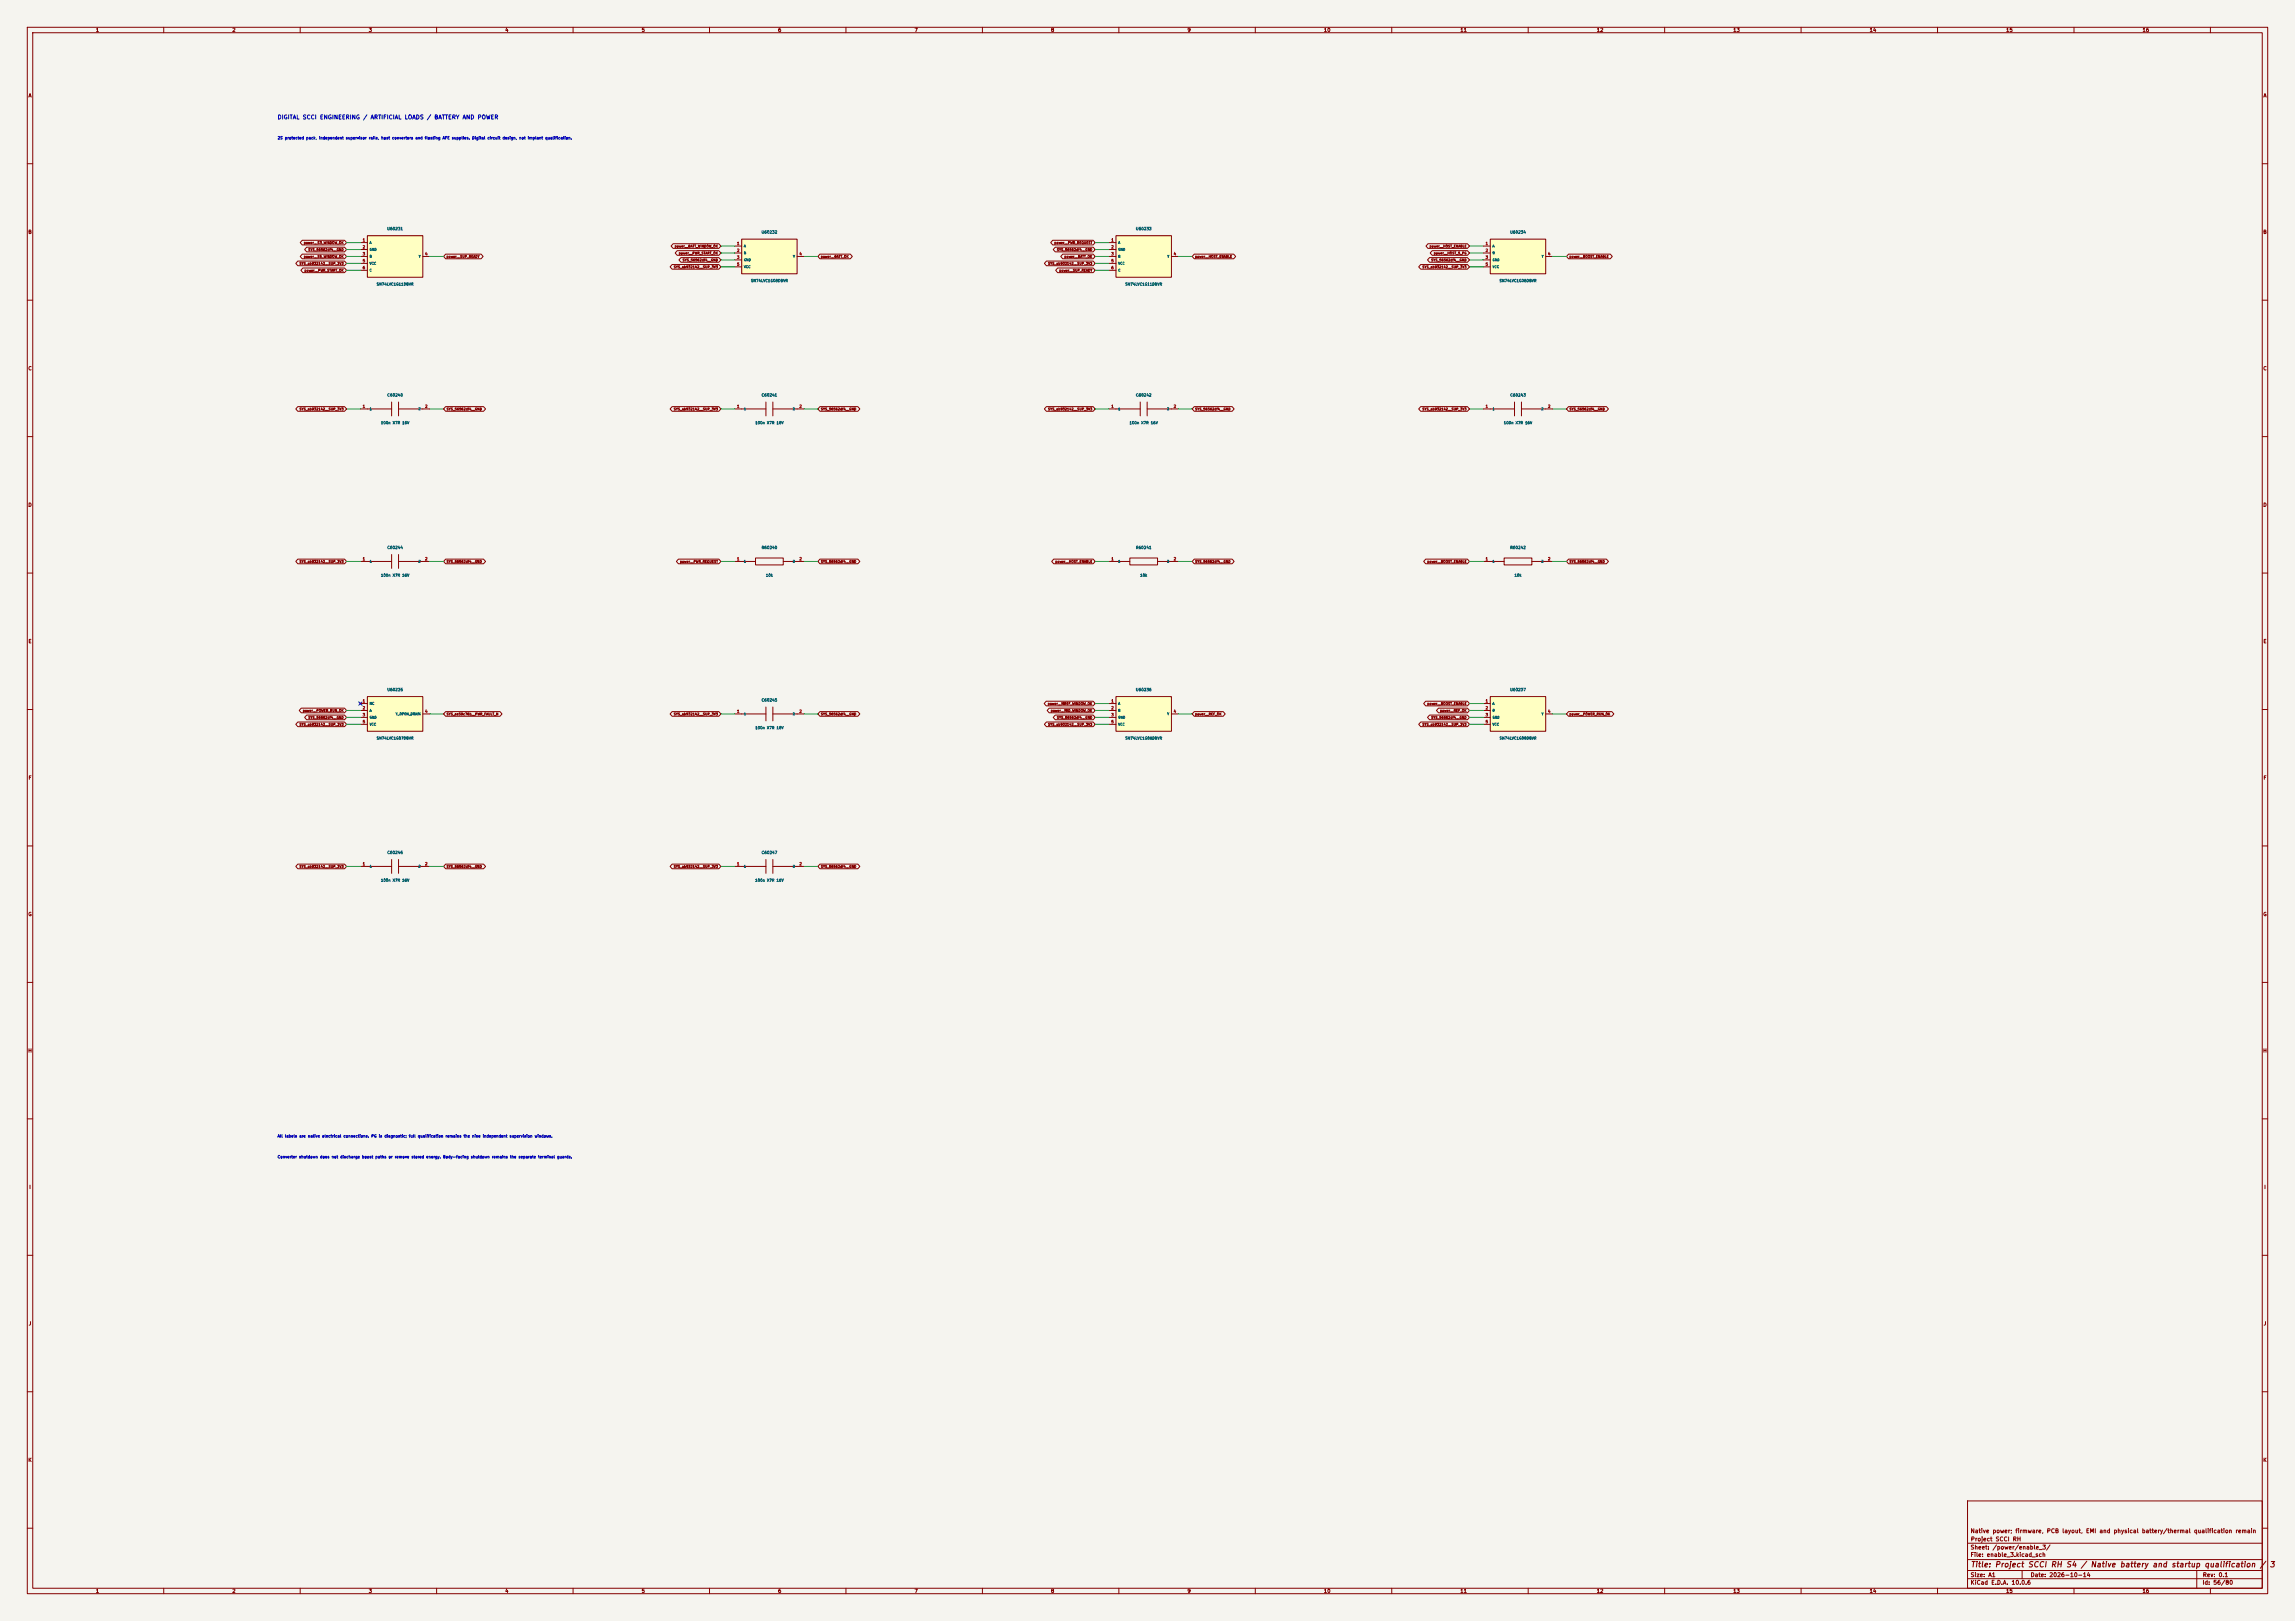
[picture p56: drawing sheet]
<svg xmlns="http://www.w3.org/2000/svg" width="841mm" height="594mm" viewBox="0 0 841 594" stroke-linecap="round" stroke-linejoin="round" font-family="sans-serif">
<defs><g id="words">
<g font-size="2" fill="#840000">
<text x="722" y="574.8">Title: Project SCCI RH S4 / Native battery and startup qualification /</text>
<text x="831.5" y="574.8">3</text>
</g>
<text font-size="1.5" fill="#0000c2" x="101.6" y="44.1">DIGITAL SCCI ENGINEERING / ARTIFICIAL LOADS / BATTERY AND POWER</text>
<g font-size="1.5" fill="#840000">
<text x="721.9" y="562.1">Native power; firmware, PCB layout, EMI and physical battery/thermal qualification remain</text>
<text x="721.9" y="568.1">Sheet: /power/enable_3/</text>
<text x="722" y="565.1">Project SCCI RH</text>
<text x="721.9" y="570.8">File: enable_3.kicad_sch</text>
<text x="721.9" y="581">KiCad E.D.A. 10.0.6</text>
<text x="721.9" y="578.2">Size: A1</text>
<text x="743.9" y="578.2">Date: 2026-10-14</text>
<text x="806.9" y="581">Id: 56/80</text>
<text x="807" y="578.2">Rev: 0.1</text>
</g>
<g font-size="1.3" fill="#840000">
<text x="35" y="12">1</text>
<text x="85" y="12">2</text>
<text x="135" y="12">3</text>
<text x="185" y="12">4</text>
<text x="235" y="12">5</text>
<text x="285" y="12">6</text>
<text x="335" y="12">7</text>
<text x="385" y="12">8</text>
<text x="435" y="12">9</text>
<text x="485" y="12">10</text>
<text x="535" y="12">11</text>
<text x="585" y="12">12</text>
<text x="635" y="12">13</text>
<text x="685" y="12">14</text>
<text x="735" y="12">15</text>
<text x="785" y="12">16</text>
<text x="10.3" y="36">A</text>
<text x="829.3" y="36">A</text>
<text x="10.2" y="86">B</text>
<text x="829.2" y="86">B</text>
<text x="10.2" y="136">C</text>
<text x="829.2" y="136">C</text>
<text x="10.2" y="186">D</text>
<text x="829.2" y="186">D</text>
<text x="10.3" y="236">E</text>
<text x="829.3" y="236">E</text>
<text x="10.3" y="286">F</text>
<text x="829.3" y="286">F</text>
<text x="10.2" y="336">G</text>
<text x="829.2" y="336">G</text>
<text x="10.2" y="386">H</text>
<text x="829.2" y="386">H</text>
<text x="10.6" y="436">I</text>
<text x="829.6" y="436">I</text>
<text x="10.4" y="486">J</text>
<text x="829.4" y="486">J</text>
<text x="10.2" y="536">K</text>
<text x="829.2" y="536">K</text>
<text x="35" y="584">1</text>
<text x="85" y="584">2</text>
<text x="135" y="584">3</text>
<text x="185" y="584">4</text>
<text x="235" y="584">5</text>
<text x="285" y="584">6</text>
<text x="335" y="584">7</text>
<text x="385" y="584">8</text>
<text x="435" y="584">9</text>
<text x="485" y="584">10</text>
<text x="535" y="584">11</text>
<text x="585" y="584">12</text>
<text x="635" y="584">13</text>
<text x="685" y="584">14</text>
<text x="735" y="584">15</text>
<text x="785" y="584">16</text>
</g>
<g font-size="1" fill="#0000c2">
<text x="101.6" y="51.3">2S protected pack, independent supervisor rails, host converters and floating AFE supplies. Digital circuit design, not implant qualification.</text>
<text x="101.6" y="417.1">All labels are native electrical connections. PG is diagnostic; full qualification remains the nine independent supervision windows.</text>
<text x="101.6" y="424.7">Converter shutdown does not discharge boost paths or remove stored energy. Body-facing shutdown remains the separate terminal guards.</text>
</g>
<g font-size="1" fill="#a90000">
<text x="132.8" y="88.7">1</text>
<text x="269.9" y="90">1</text>
<text x="407.1" y="88.7">1</text>
<text x="544.3" y="90">1</text>
<text x="132.8" y="91.3">2</text>
<text x="132.8" y="93.8">3</text>
<text x="155.6" y="93.8">4</text>
<text x="269.9" y="92.5">2</text>
<text x="269.9" y="95.1">3</text>
<text x="292.8" y="93.8">4</text>
<text x="407.1" y="91.3">2</text>
<text x="407.1" y="93.8">3</text>
<text x="430" y="93.8">4</text>
<text x="544.3" y="92.5">2</text>
<text x="544.3" y="95.1">3</text>
<text x="567.1" y="93.8">4</text>
<text x="132.8" y="96.3">5</text>
<text x="132.8" y="98.9">6</text>
<text x="269.9" y="97.6">5</text>
<text x="407.1" y="96.3">5</text>
<text x="407.1" y="98.9">6</text>
<text x="544.3" y="97.6">5</text>
<text x="132.8" y="149.7">1</text>
<text x="155.6" y="149.7">2</text>
<text x="269.9" y="149.7">1</text>
<text x="292.8" y="149.7">2</text>
<text x="407.1" y="149.7">1</text>
<text x="430" y="149.7">2</text>
<text x="544.3" y="149.7">1</text>
<text x="567.1" y="149.7">2</text>
<text x="132.8" y="205.6">1</text>
<text x="155.6" y="205.6">2</text>
<text x="269.9" y="205.6">1</text>
<text x="292.8" y="205.6">2</text>
<text x="407.1" y="205.6">1</text>
<text x="430" y="205.6">2</text>
<text x="544.3" y="205.6">1</text>
<text x="567.1" y="205.6">2</text>
<text x="132.8" y="257.6">1</text>
<text x="407.1" y="257.6">1</text>
<text x="544.3" y="257.6">1</text>
<text x="132.8" y="260.2">2</text>
<text x="132.8" y="262.7">3</text>
<text x="155.6" y="261.4">4</text>
<text x="269.9" y="261.4">1</text>
<text x="292.8" y="261.4">2</text>
<text x="407.1" y="260.2">2</text>
<text x="407.1" y="262.7">3</text>
<text x="430" y="261.4">4</text>
<text x="544.3" y="260.2">2</text>
<text x="544.3" y="262.7">3</text>
<text x="567.1" y="261.4">4</text>
<text x="132.8" y="265.2">5</text>
<text x="407.1" y="265.2">5</text>
<text x="544.3" y="265.2">5</text>
<text x="132.8" y="317.3">1</text>
<text x="155.6" y="317.3">2</text>
<text x="269.9" y="317.3">1</text>
<text x="292.8" y="317.3">2</text>
</g>
<g font-size="1" fill="#006464">
<text x="141.8" y="84.6">U60231</text>
<text x="278.9" y="85.8">U60232</text>
<text x="416.1" y="84.6">U60233</text>
<text x="553.3" y="85.8">U60234</text>
<text x="137.9" y="104.9">SN74LVC1G11DBVR</text>
<text x="275.1" y="103.6">SN74LVC1G08DBVR</text>
<text x="412.2" y="104.9">SN74LVC1G11DBVR</text>
<text x="549.4" y="103.6">SN74LVC1G08DBVR</text>
<text x="141.8" y="145.5">C60240</text>
<text x="279" y="145.5">C60241</text>
<text x="416.1" y="145.5">C60242</text>
<text x="553.3" y="145.5">C60243</text>
<text x="139.5" y="155.7">100n X7R 16V</text>
<text x="276.6" y="155.7">100n X7R 16V</text>
<text x="413.8" y="155.7">100n X7R 16V</text>
<text x="551" y="155.7">100n X7R 16V</text>
<text x="141.8" y="201.4">C60244</text>
<text x="279" y="201.4">R60240</text>
<text x="416.1" y="201.4">R60241</text>
<text x="553.3" y="201.4">R60242</text>
<text x="139.5" y="211.5">100n X7R 16V</text>
<text x="280.6" y="211.5">10k</text>
<text x="417.7" y="211.5">10k</text>
<text x="554.9" y="211.5">10k</text>
<text x="141.8" y="253.5">U60235</text>
<text x="279" y="257.3">C60245</text>
<text x="416.1" y="253.5">U60236</text>
<text x="553.3" y="253.5">U60237</text>
<text x="276.6" y="267.4">100n X7R 16V</text>
<text x="137.9" y="271.2">SN74LVC1G07DBVR</text>
<text x="412.2" y="271.2">SN74LVC1G08DBVR</text>
<text x="549.4" y="271.2">SN74LVC1G08DBVR</text>
<text x="141.8" y="313.2">C60246</text>
<text x="279" y="313.2">C60247</text>
<text x="139.5" y="323.3">100n X7R 16V</text>
<text x="276.6" y="323.3">100n X7R 16V</text>
</g>
<g font-size=".9" fill="#840000">
<text x="111.2" y="89.6">power__S3_WINDOW_OK</text>
<text x="386.3" y="89.6">power__PWR_REQUEST</text>
<text x="111.2" y="94.7">power__S5_WINDOW_OK</text>
<text x="112.9" y="92.1">SYS_56562df4__GND</text>
<text x="163.5" y="94.7">power__SUP_READY</text>
<text x="247.2" y="90.9">power__BATT_WINDOW_OK</text>
<text x="248.6" y="93.4">power__PWR_START_OK</text>
<text x="250" y="96">SYS_56562df4__GND</text>
<text x="300.7" y="94.7">power__BATT_OK</text>
<text x="387.2" y="92.1">SYS_56562df4__GND</text>
<text x="389.9" y="94.7">power__BATT_OK</text>
<text x="437.9" y="94.7">power__HOST_ENABLE</text>
<text x="523.8" y="90.9">power__HOST_ENABLE</text>
<text x="524.3" y="96">SYS_56562df4__GND</text>
<text x="525.3" y="93.4">power__HOST_5_PG</text>
<text x="575" y="94.7">power__BOOST_ENABLE</text>
<text x="109.6" y="97.2">SYS_ab932142__SUP_3V3</text>
<text x="111.5" y="99.8">power__PWR_START_OK</text>
<text x="246.8" y="98.5">SYS_ab932142__SUP_3V3</text>
<text x="383.9" y="97.2">SYS_ab932142__SUP_3V3</text>
<text x="388.1" y="99.8">power__SUP_READY</text>
<text x="521.1" y="98.5">SYS_ab932142__SUP_3V3</text>
<text x="109.6" y="150.6">SYS_ab932142__SUP_3V3</text>
<text x="163.5" y="150.6">SYS_56562df4__GND</text>
<text x="246.8" y="150.6">SYS_ab932142__SUP_3V3</text>
<text x="300.7" y="150.6">SYS_56562df4__GND</text>
<text x="383.9" y="150.6">SYS_ab932142__SUP_3V3</text>
<text x="437.9" y="150.6">SYS_56562df4__GND</text>
<text x="521.1" y="150.6">SYS_ab932142__SUP_3V3</text>
<text x="575" y="150.6">SYS_56562df4__GND</text>
<text x="109.6" y="206.4">SYS_ab932142__SUP_3V3</text>
<text x="163.5" y="206.4">SYS_56562df4__GND</text>
<text x="249.1" y="206.4">power__PWR_REQUEST</text>
<text x="300.7" y="206.4">SYS_56562df4__GND</text>
<text x="386.6" y="206.4">power__HOST_ENABLE</text>
<text x="437.9" y="206.4">SYS_56562df4__GND</text>
<text x="522.9" y="206.4">power__BOOST_ENABLE</text>
<text x="575" y="206.4">SYS_56562df4__GND</text>
<text x="110.9" y="261.1">power__POWER_RUN_OK</text>
<text x="112.9" y="263.6">SYS_56562df4__GND</text>
<text x="163.5" y="262.3">SYS_ee59c76b__PWR_FAULT_N</text>
<text x="246.8" y="262.3">SYS_ab932142__SUP_3V3</text>
<text x="300.7" y="262.3">SYS_56562df4__GND</text>
<text x="383.9" y="258.5">power__MREF_WINDOW_OK</text>
<text x="385" y="261.1">power__MID_WINDOW_OK</text>
<text x="387.2" y="263.6">SYS_56562df4__GND</text>
<text x="437.9" y="262.3">power__REF_OK</text>
<text x="522.9" y="258.5">power__BOOST_ENABLE</text>
<text x="524.3" y="263.6">SYS_56562df4__GND</text>
<text x="527.6" y="261.1">power__REF_OK</text>
<text x="575" y="262.3">power__POWER_RUN_OK</text>
<text x="109.6" y="266.1">SYS_ab932142__SUP_3V3</text>
<text x="383.9" y="266.1">SYS_ab932142__SUP_3V3</text>
<text x="521.1" y="266.1">SYS_ab932142__SUP_3V3</text>
<text x="109.6" y="318.2">SYS_ab932142__SUP_3V3</text>
<text x="163.5" y="318.2">SYS_56562df4__GND</text>
<text x="246.8" y="318.2">SYS_ab932142__SUP_3V3</text>
<text x="300.7" y="318.2">SYS_56562df4__GND</text>
</g>
<g font-size=".9" fill="#006464">
<text x="135.3" y="89.5">A</text>
<text x="409.7" y="89.5">A</text>
<text x="135.3" y="92.1">GND</text>
<text x="135.3" y="94.6">B</text>
<text x="153.3" y="94.6">Y</text>
<text x="272.5" y="90.8">A</text>
<text x="272.5" y="93.4">B</text>
<text x="272.5" y="95.9">GND</text>
<text x="290.5" y="94.6">Y</text>
<text x="409.7" y="92.1">GND</text>
<text x="409.7" y="94.6">B</text>
<text x="427.6" y="94.6">Y</text>
<text x="546.8" y="90.8">A</text>
<text x="546.8" y="93.4">B</text>
<text x="546.8" y="95.9">GND</text>
<text x="564.8" y="94.6">Y</text>
<text x="135.3" y="97.2">VCC</text>
<text x="135.3" y="99.7">C</text>
<text x="272.5" y="98.4">VCC</text>
<text x="409.7" y="97.2">VCC</text>
<text x="409.7" y="99.7">C</text>
<text x="546.8" y="98.4">VCC</text>
<text x="135.3" y="150.5">1</text>
<text x="153.2" y="150.5">2</text>
<text x="272.5" y="150.5">1</text>
<text x="290.4" y="150.5">2</text>
<text x="409.7" y="150.5">1</text>
<text x="427.6" y="150.5">2</text>
<text x="546.8" y="150.5">1</text>
<text x="564.7" y="150.5">2</text>
<text x="135.3" y="206.4">1</text>
<text x="153.2" y="206.4">2</text>
<text x="272.5" y="206.4">1</text>
<text x="290.4" y="206.4">2</text>
<text x="409.7" y="206.4">1</text>
<text x="427.6" y="206.4">2</text>
<text x="546.8" y="206.4">1</text>
<text x="564.7" y="206.4">2</text>
<text x="135.3" y="258.5">NC</text>
<text x="135.3" y="261">A</text>
<text x="135.3" y="263.5">GND</text>
<text x="144.9" y="262.3">Y_OPEN_DRAIN</text>
<text x="272.5" y="262.3">1</text>
<text x="290.4" y="262.3">2</text>
<text x="409.7" y="258.5">A</text>
<text x="409.7" y="261">B</text>
<text x="409.7" y="263.5">GND</text>
<text x="427.6" y="262.3">Y</text>
<text x="546.8" y="258.5">A</text>
<text x="546.8" y="261">B</text>
<text x="546.8" y="263.5">GND</text>
<text x="564.8" y="262.3">Y</text>
<text x="135.3" y="266.1">VCC</text>
<text x="409.7" y="266.1">VCC</text>
<text x="546.8" y="266.1">VCC</text>
<text x="135.3" y="318.1">1</text>
<text x="153.2" y="318.1">2</text>
<text x="272.5" y="318.1">1</text>
<text x="290.4" y="318.1">2</text>
</g>
</g></defs>
<path d="M0 0h841v594h-841z" fill="#f5f4ef" stroke="#f5f4ef" stroke-width=".37"/>
<g fill="none" stroke="#840000" stroke-width=".37">
<path d="M10 10h821v574h-821zM12 12h817v570h-817zM60 10v2M110 10v2M160 10v2M210 10v2M260 10v2M310 10v2M360 10v2M410 10v2M460 10v2M510 10v2"/>
<path d="M560 10v2M610 10v2M660 10v2M710 10v2M760 10v2M810 10v2M10 60h2M829 60h2M10 110h2M829 110h2M10 160h2M829 160h2"/>
<path d="M10 210h2M829 210h2M10 260h2M829 260h2M10 310h2M829 310h2M10 360h2M829 360h2M10 410h2M829 410h2M10 460h2M829 460h2"/>
<path d="M10 510h2M829 510h2M10 560h2M721 550h108v32h-108zM829 560h2M721 578.5h108M721 575.5h108M721 571.5h108M721 565.5h108M741 575.5v3M805 575.5v6.5M60 582v2"/>
<path d="M110 582v2M160 582v2M210 582v2M260 582v2M310 582v2M360 582v2M410 582v2M460 582v2M510 582v2M560 582v2M610 582v2M660 582v2"/>
<path d="M710 582v2M760 582v2M810 582v2"/>
</g>
<path d="M546.1 255.3h20.3v12.7h-20.3z" fill="#ffffc2"/>
<path d="M269.2 205.7h7.7M276.9 204.5h10.1v2.5h-10.1zM287 205.7h7.6M543.6 205.7h7.6M551.2 204.5h10.1v2.5h-10.1zM561.3 205.7h7.7M543.6 257.8h2.5M546.1 255.3h20.3v12.7h-20.3zM543.6 260.3h2.5M543.6 262.9h2.5M543.6 265.4h2.5M566.4 261.6h2.6" fill="none" stroke="#840000" stroke-width=".37"/>
<path d="M408.9 255.3h20.4v12.7h-20.4z" fill="#ffffc2"/>
<g fill="none" stroke="#840000" stroke-width=".37">
<path d="M132.1 205.7h11.4M143.5 203.2v5.1M146 205.7h11.5M146 203.2v5.1M406.4 257.8h2.5M408.9 255.3h20.4v12.7h-20.4zM406.4 260.3h2.5M406.4 262.9h2.5M406.4 265.4h2.5M429.3 261.6h2.5M132.1 317.5h11.4M143.5 315v5"/>
<path d="M146 315v5M146 317.5h11.5"/>
</g>
<path d="M134.6 255.3h20.3v12.7h-20.3z" fill="#ffffc2"/>
<g fill="none" stroke="#840000" stroke-width=".37">
<path d="M543.6 149.9h11.4M555 147.3v5.1M557.5 149.9h11.5M557.5 147.3v5.1M406.4 205.7h7.6M414 204.5h10.2v2.5h-10.2zM424.2 205.7h7.6M131.7 257.4l.8 .8M132.1 257.8h2.5M132.5 257.4l-.8 .8M134.6 255.3h20.3v12.7h-20.3zM280.7 259.1v5.1"/>
<path d="M283.2 259.1v5.1M132.1 260.3h2.5M132.1 262.9h2.5M132.1 265.4h2.5M154.9 261.6h2.6M269.2 261.6h11.5M283.2 261.6h11.4M269.2 317.5h11.5M280.7 315v5M283.2 315v5M283.2 317.5h11.4"/>
</g>
<path d="M134.6 86.4h20.3v15.2h-20.3z" fill="#ffffc2"/>
<g fill="none" stroke="#840000" stroke-width=".37">
<path d="M132.1 88.9h2.5M132.1 91.4h2.5M132.1 94h2.5M132.1 96.5h2.5M132.1 99.1h2.5M134.6 86.4h20.3v15.2h-20.3zM154.9 94h2.6M132.1 149.9h11.4M143.5 147.3v5.1M146 149.9h11.5M146 147.3v5.1M269.2 149.9h11.5"/>
<path d="M280.7 147.3v5.1M283.2 149.9h11.4M283.2 147.3v5.1"/>
</g>
<path d="M271.8 87.6h20.3v12.7h-20.3z" fill="#ffffc2"/>
<path d="M269.2 90.2h2.6M269.2 92.7h2.6M269.2 95.2h2.6M269.2 97.8h2.6M271.8 87.6h20.3v12.7h-20.3zM292.1 94h2.5" fill="none" stroke="#840000" stroke-width=".37"/>
<path d="M408.9 86.4h20.4v15.2h-20.4z" fill="#ffffc2"/>
<path d="M406.4 88.9h2.5M406.4 91.4h2.5M406.4 94h2.5M406.4 96.5h2.5M406.4 99.1h2.5M408.9 86.4h20.4v15.2h-20.4zM429.3 94h2.5M406.4 149.9h11.4M417.8 147.3v5.1M420.4 149.9h11.4M420.4 147.3v5.1" fill="none" stroke="#840000" stroke-width=".37"/>
<path d="M546.1 87.6h20.3v12.7h-20.3z" fill="#ffffc2"/>
<g fill="none" stroke="#840000" stroke-width=".37">
<path d="M109.1 95.7h17.2l.7 .8-.7 .9h-17.2l-.7-.9zM110.8 88h15.5l.7 .9-.7 .8h-15.5l-.8-.8zM110.8 93.1h15.5l.7 .9-.7 .8h-15.5l-.8-.8zM111 98.2h15.3l.7 .9-.7 .8h-15.3l-.7-.8zM112.4 90.6h13.9l.7 .8-.7 .9h-13.9l-.8-.9zM163.3 93.1h13l.7 .9-.7 .8h-13l-.7-.8zM246.3 96.9h17.1l.8 .9-.8 .8h-17.1l-.8-.8zM246.7 89.3h16.7l.8 .9-.8 .8h-16.7l-.8-.8zM248.2 91.9h15.2l.8 .8-.8 .9h-15.2l-.8-.9zM249.5 94.4h13.9l.8 .8-.8 .9h-13.9l-.7-.9zM300.5 93.1h11.1l.7 .9-.7 .8h-11.1l-.8-.8zM383.5 95.7h17.1l.7 .8-.7 .9h-17.1l-.8-.9z"/>
<path d="M385.8 88h14.8l.7 .9-.7 .8h-14.8l-.8-.8zM386.7 90.6h13.9l.7 .8-.7 .9h-13.9l-.8-.9zM387.6 98.2h13l.7 .9-.7 .8h-13l-.8-.8zM389.4 93.1h11.2l.7 .9-.7 .8h-11.2l-.7-.8zM437.6 93.1h14.5l.7 .9-.7 .8h-14.5l-.7-.8zM520.6 96.9h17.1l.8 .9-.8 .8h-17.1l-.7-.8zM523.3 89.3h14.4l.8 .9-.8 .8h-14.4l-.8-.8zM523.9 94.4h13.8l.8 .8-.8 .9h-13.8l-.8-.9zM524.8 91.9h12.9l.8 .8-.8 .9h-12.9l-.7-.9zM543.6 90.2h2.5M543.6 92.7h2.5M543.6 95.2h2.5"/>
<path d="M543.6 97.8h2.5M546.1 87.6h20.3v12.7h-20.3zM566.4 94h2.6M574.8 93.1h15.3l.7 .9-.7 .8h-15.3l-.8-.8zM109.1 149h17.2l.7 .9-.7 .8h-17.2l-.7-.8zM163.3 149h13.9l.7 .9-.7 .8h-13.9l-.7-.8zM246.3 149h17.1l.8 .9-.8 .8h-17.1l-.8-.8zM300.5 149h13.8l.8 .9-.8 .8h-13.8l-.8-.8zM383.5 149h17.1l.7 .9-.7 .8h-17.1l-.8-.8zM437.6 149h13.9l.8 .9-.8 .8h-13.9l-.7-.8zM520.6 149h17.1l.8 .9-.8 .8h-17.1l-.7-.8zM574.8 149h13.9l.7 .9-.7 .8h-13.9l-.8-.8z"/>
<path d="M109.1 204.9h17.2l.7 .8-.7 .9h-17.2l-.7-.9zM163.3 204.9h13.9l.7 .8-.7 .9h-13.9l-.7-.9zM248.6 204.9h14.8l.8 .8-.8 .9h-14.8l-.7-.9zM300.5 204.9h13.8l.8 .8-.8 .9h-13.8l-.8-.9zM386.1 204.9h14.5l.7 .8-.7 .9h-14.5l-.7-.9zM437.6 204.9h13.9l.8 .8-.8 .9h-13.9l-.7-.9zM522.4 204.9h15.3l.8 .8-.8 .9h-15.3l-.7-.9zM574.8 204.9h13.9l.7 .8-.7 .9h-13.9l-.8-.9zM110.4 259.5h15.9l.7 .8-.7 .9h-15.9l-.8-.9zM383.4 257h17.2l.7 .8-.7 .9h-17.2l-.8-.9zM384.5 259.5h16.1l.7 .8-.7 .9h-16.1l-.8-.9zM522.4 257h15.3l.8 .8-.8 .9h-15.3l-.7-.9z"/>
<path d="M527.1 259.5h10.6l.8 .8-.8 .9h-10.6l-.7-.9zM109.1 264.6h17.2l.7 .8-.7 .9h-17.2l-.7-.9zM112.4 262h13.9l.7 .9-.7 .8h-13.9l-.8-.8zM163.3 260.8h19.9l.8 .8-.8 .9h-19.9l-.7-.9zM246.3 260.8h17.1l.8 .8-.8 .9h-17.1l-.8-.9zM300.5 260.8h13.8l.8 .8-.8 .9h-13.8l-.8-.9zM383.5 264.6h17.1l.7 .8-.7 .9h-17.1l-.8-.9zM386.7 262h13.9l.7 .9-.7 .8h-13.9l-.8-.8zM437.6 260.8h10.6l.8 .8-.8 .9h-10.6l-.7-.9zM520.6 264.6h17.1l.8 .8-.8 .9h-17.1l-.7-.9zM523.9 262h13.8l.8 .9-.8 .8h-13.8l-.8-.8zM574.8 260.8h15.9l.7 .8-.7 .9h-15.9l-.8-.9z"/>
<path d="M109.1 316.6h17.2l.7 .9-.7 .8h-17.2l-.7-.8zM163.3 316.6h13.9l.7 .9-.7 .8h-13.9l-.7-.8zM246.3 316.6h17.1l.8 .9-.8 .8h-17.1l-.8-.8zM300.5 316.6h13.8l.8 .9-.8 .8h-13.8l-.8-.8z"/>
</g>
<g fill="none" stroke="#009600" stroke-width=".37">
<path d="M127 91.4h5.1M127 94h5.1M127 96.5h5.1M127 99.1h5.1M127 88.9h5.1M157.5 94h5.1M264.2 90.2h5M264.2 95.2h5M264.2 97.8h5M264.2 92.7h5M294.6 94h5.1M401.3 91.4h5.1"/>
<path d="M401.3 94h5.1M401.3 96.5h5.1M401.3 99.1h5.1M401.3 88.9h5.1M431.8 94h5.1M538.5 90.2h5.1M538.5 95.2h5.1M538.5 97.8h5.1M538.5 92.7h5.1M569 94h5M127 149.9h5.1M157.5 149.9h5.1"/>
<path d="M264.2 149.9h5M294.6 149.9h5.1M401.3 149.9h5.1M431.8 149.9h5.1M538.5 149.9h5.1M569 149.9h5M127 205.7h5.1M157.5 205.7h5.1M264.2 205.7h5M294.6 205.7h5.1M401.3 205.7h5.1M431.8 205.7h5.1"/>
<path d="M538.5 205.7h5.1M569 205.7h5M401.3 257.8h5.1M538.5 257.8h5.1M127 260.3h5.1M127 262.9h5.1M127 265.4h5.1M157.5 261.6h5.1M264.2 261.6h5M294.6 261.6h5.1M401.3 260.3h5.1M401.3 262.9h5.1"/>
<path d="M401.3 265.4h5.1M431.8 261.6h5.1M538.5 260.3h5.1M538.5 262.9h5.1M538.5 265.4h5.1M569 261.6h5M127 317.5h5.1M157.5 317.5h5.1M264.2 317.5h5M294.6 317.5h5.1"/>
</g>
<path d="M131.5 257.2l1.2 1.2M132.7 257.2l-1.2 1.2" fill="none" stroke="#000084" stroke-width=".37"/>
<use href="#words"/>
</svg>
